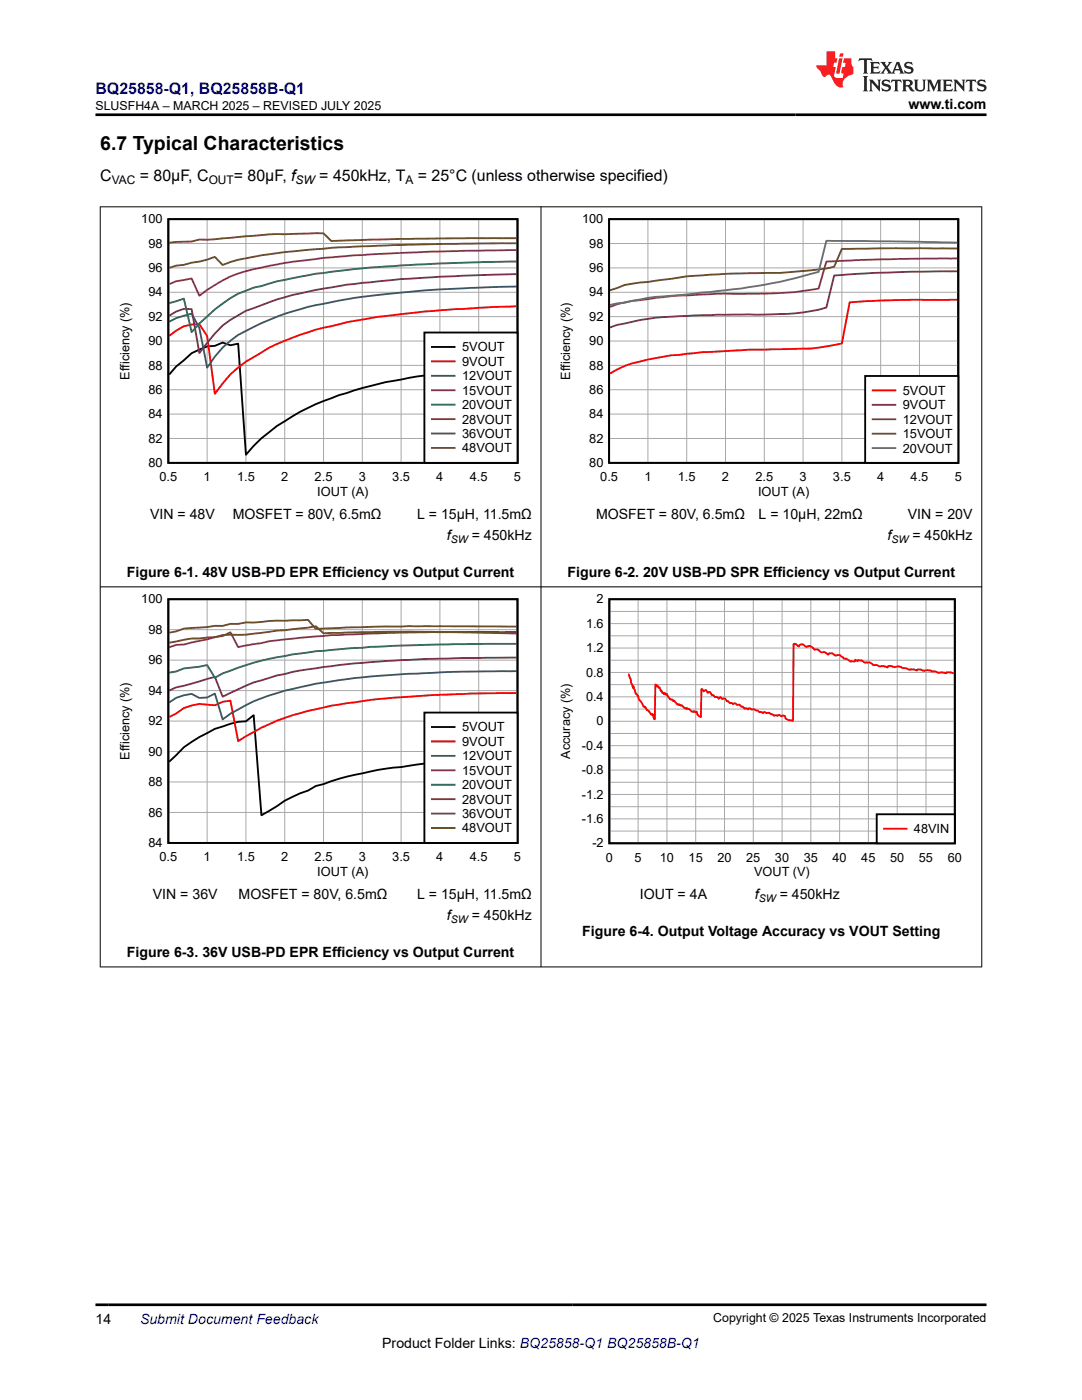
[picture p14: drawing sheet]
<svg xmlns="http://www.w3.org/2000/svg" width="216mm" height="279mm" viewBox="0 0 216 279" stroke-linecap="round" stroke-linejoin="round" font-family="sans-serif">
<defs><g id="words">
<text font-size="3.9" x="20" y="29.9">6.7 Typical Characteristics</text>
<text font-size="3.2" fill="#00f" x="19.1" y="18.7">BQ25858-Q1, BQ25858B-Q1</text>
<g font-size="3.2">
<text x="20" y="36.1">C</text>
<text x="27.9" y="36.1">= 80µF, C</text>
<text x="46.7" y="36.1">= 80µF, f</text>
<text x="63.7" y="36.1">= 450kHz, T</text>
<text x="83.4" y="36.1">= 25°C (unless otherwise specified)</text>
</g>
<g font-size="2.8">
<text x="181.3" y="21.8">www.ti.com</text>
<text x="29.9" y="103.6">VIN = 48V</text>
<text x="46.4" y="103.6">MOSFET = 80V, 6.5mΩ</text>
<text x="83.2" y="103.6">L = 15μH, 11.5mΩ</text>
<text x="89.1" y="107.8">f</text>
<text x="94.1" y="107.8">= 450kHz</text>
<text x="118.9" y="103.6">MOSFET = 80V, 6.5mΩ</text>
<text x="151.4" y="103.6">L = 10μH, 22mΩ</text>
<text x="177.1" y="107.8">f</text>
<text x="181.1" y="103.6">VIN = 20V</text>
<text x="182.1" y="107.8">= 450kHz</text>
<text x="25.3" y="115.1">Figure 6-1. 48V USB-PD EPR Efficiency vs Output Current</text>
<text x="113.3" y="115.1">Figure 6-2. 20V USB-PD SPR Efficiency vs Output Current</text>
<text x="30.5" y="179.4">VIN = 36V</text>
<text x="47.6" y="179.4">MOSFET = 80V, 6.5mΩ</text>
<text x="83.2" y="179.4">L = 15μH, 11.5mΩ</text>
<text x="127.7" y="179.5">IOUT = 4A</text>
<text x="150.6" y="179.5">f</text>
<text x="155.6" y="179.5">= 450kHz</text>
<text x="89.1" y="183.6">f</text>
<text x="94.1" y="183.6">= 450kHz</text>
<text x="25.3" y="191">Figure 6-3. 36V USB-PD EPR Efficiency vs Output Current</text>
<text x="116.2" y="186.8">Figure 6-4. Output Voltage Accuracy vs VOUT Setting</text>
<text x="19.1" y="264.2">14</text>
<text x="76.3" y="269">Product Folder Links: BQ25858-Q1 BQ25858B-Q1</text>
</g>
<text font-size="2.8" fill="#00f" x="27.9" y="264.2">Submit Document Feedback</text>
<g font-size="2.6">
<text x="25.8" y="75.8" transform="rotate(-90 25.8 75.8)">Efficiency (%)</text>
<text x="113.8" y="75.8" transform="rotate(-90 113.8 75.8)">Efficiency (%)</text>
<text x="25.8" y="151.6" transform="rotate(-90 25.8 151.6)">Efficiency (%)</text>
</g>
<g font-size="2.5">
<text x="19.1" y="21.9">SLUSFH4A – MARCH 2025 – REVISED JULY 2025</text>
<text x="28.2" y="44.6">100</text>
<text x="116.1" y="44.6">100</text>
<text x="29.6" y="49.4">98</text>
<text x="117.6" y="49.4">98</text>
<text x="29.6" y="59.2">94</text>
<text x="29.6" y="54.3">96</text>
<text x="117.6" y="59.2">94</text>
<text x="117.6" y="54.3">96</text>
<text x="29.6" y="64">92</text>
<text x="117.6" y="64">92</text>
<text x="29.6" y="68.9">90</text>
<text x="92.2" y="70.1">5VOUT</text>
<text x="117.6" y="68.9">90</text>
<text x="29.6" y="73.7">88</text>
<text x="92.2" y="73">9VOUT</text>
<text x="92.2" y="75.9">12VOUT</text>
<text x="117.6" y="73.7">88</text>
<text x="29.6" y="83.5">84</text>
<text x="29.6" y="78.6">86</text>
<text x="92.2" y="78.8">15VOUT</text>
<text x="92.2" y="81.6">20VOUT</text>
<text x="117.6" y="83.5">84</text>
<text x="117.6" y="78.6">86</text>
<text x="180.1" y="78.8">5VOUT</text>
<text x="180.1" y="81.7">9VOUT</text>
<text x="29.6" y="88.3">82</text>
<text x="92.2" y="84.5">28VOUT</text>
<text x="92.2" y="87.4">36VOUT</text>
<text x="117.6" y="88.3">82</text>
<text x="180.1" y="84.6">12VOUT</text>
<text x="180.1" y="87.4">15VOUT</text>
<text x="29.6" y="93.2">80</text>
<text x="92.2" y="90.3">48VOUT</text>
<text x="117.6" y="93.2">80</text>
<text x="180.1" y="90.3">20VOUT</text>
<text x="31.8" y="96.1">0.5</text>
<text x="40.6" y="96.1">1</text>
<text x="47.3" y="96.1">1.5</text>
<text x="56.1" y="96.1">2</text>
<text x="62.8" y="96.1">2.5</text>
<text x="63.3" y="99">IOUT (A)</text>
<text x="71.6" y="96.1">3</text>
<text x="78.3" y="96.1">3.5</text>
<text x="87.1" y="96.1">4</text>
<text x="93.7" y="96.1">4.5</text>
<text x="102.6" y="96.1">5</text>
<text x="119.8" y="96.1">0.5</text>
<text x="128.6" y="96.1">1</text>
<text x="135.2" y="96.1">1.5</text>
<text x="144.1" y="96.1">2</text>
<text x="150.7" y="96.1">2.5</text>
<text x="151.3" y="99">IOUT (A)</text>
<text x="159.5" y="96.1">3</text>
<text x="166.2" y="96.1">3.5</text>
<text x="175" y="96.1">4</text>
<text x="181.7" y="96.1">4.5</text>
<text x="190.5" y="96.1">5</text>
<text x="28.2" y="120.4">100</text>
<text x="116.9" y="125.3">1.6</text>
<text x="119.1" y="120.4">2</text>
<text x="29.6" y="126.5">98</text>
<text x="116.9" y="130.2">1.2</text>
<text x="29.6" y="132.6">96</text>
<text x="116.9" y="135">0.8</text>
<text x="29.6" y="138.6">94</text>
<text x="116.9" y="139.9">0.4</text>
<text x="29.6" y="144.7">92</text>
<text x="92.2" y="146">5VOUT</text>
<text x="92.2" y="148.9">9VOUT</text>
<text x="116.1" y="149.6">-0.4</text>
<text x="119.1" y="144.8">0</text>
<text x="29.6" y="150.8">90</text>
<text x="92.2" y="151.7">12VOUT</text>
<text x="92.2" y="154.6">15VOUT</text>
<text x="113.8" y="151.5" transform="rotate(-90 113.8 151.5)">Accuracy (%)</text>
<text x="116.1" y="154.5">-0.8</text>
<text x="29.6" y="156.9">88</text>
<text x="92.2" y="157.5">20VOUT</text>
<text x="92.2" y="160.4">28VOUT</text>
<text x="116.1" y="159.4">-1.2</text>
<text x="29.6" y="163">86</text>
<text x="92.2" y="163.3">36VOUT</text>
<text x="92.2" y="166.1">48VOUT</text>
<text x="116.1" y="164.3">-1.6</text>
<text x="182.4" y="166.3">48VIN</text>
<text x="29.6" y="169">84</text>
<text x="31.8" y="171.9">0.5</text>
<text x="40.6" y="171.9">1</text>
<text x="47.3" y="171.9">1.5</text>
<text x="56.1" y="171.9">2</text>
<text x="62.8" y="171.9">2.5</text>
<text x="71.6" y="171.9">3</text>
<text x="78.3" y="171.9">3.5</text>
<text x="87.1" y="171.9">4</text>
<text x="93.7" y="171.9">4.5</text>
<text x="102.6" y="171.9">5</text>
<text x="118.2" y="169.1">-2</text>
<text x="120.9" y="172">0</text>
<text x="126.6" y="172">5</text>
<text x="131.7" y="172">10</text>
<text x="137.4" y="172">15</text>
<text x="143.2" y="172">20</text>
<text x="148.9" y="172">25</text>
<text x="154.6" y="172">30</text>
<text x="160.4" y="172">35</text>
<text x="166.1" y="172">40</text>
<text x="171.9" y="172">45</text>
<text x="177.6" y="172">50</text>
<text x="183.4" y="172">55</text>
<text x="189.1" y="172">60</text>
<text x="63.3" y="174.8">IOUT (A)</text>
<text x="150.5" y="174.9">VOUT (V)</text>
<text x="142.3" y="263.9">Copyright © 2025 Texas Instruments Incorporated</text>
</g>
<g font-size="2.4">
<text x="22.3" y="36.7">VAC</text>
<text x="41.6" y="36.7">OUT</text>
<text x="59" y="36.7">SW</text>
<text x="80.9" y="36.7">A</text>
</g>
<g font-size="2.1">
<text x="89.9" y="108.4">SW</text>
<text x="177.9" y="108.4">SW</text>
<text x="89.9" y="184.2">SW</text>
<text x="151.4" y="180.1">SW</text>
</g>
</g></defs>
<path d="M33.6 43.7h69.7v48.7h-69.7zM103.1 73.2a176.4 176.4 0 0 0-27.7 3.5 102.5 102.5 0 0 0-12.4 4 46.9 46.9 0 0 0-10.8 6.8l-3.1 3.3-1.6-22.2-1.5 .3-1.6-.5-1.5 .6-1.6 .1-1.5 .7-1.6 .7-3.1 2.6-1.3 1.6" fill="none" stroke="#000" stroke-width=".37"/>
<g fill="none" stroke="#a8a8a8" stroke-width=".2">
<path d="M33.6 48.6h69.7M33.6 53.5h69.7M33.6 58.3h69.7M41.3 43.7v48.7M49.1 43.7v48.7M56.8 43.7v48.7M64.6 43.7v48.7M72.3 43.7v48.7M80 43.7v48.7M87.8 43.7v48.7M95.5 43.7v48.7M33.6 63.2h69.7"/>
<path d="M33.6 68.1h69.7M33.6 72.9h69.7M33.6 77.8h69.7M33.6 82.6h69.7M33.6 87.5h69.7"/>
</g>
<path d="M103.1 61.1a228.3 228.3 0 0 0-32.3 2.9 67.2 67.2 0 0 0-14 4 26.3 26.3 0 0 0-6.2 3.3 21.3 21.3 0 0 0-7.7 7.3l-1.6-11.5-1.5-2.4a7.4 7.4 0 0 0-6 2.3" fill="none" stroke="#f00" stroke-width=".37"/>
<path d="M103.1 57.2a238.6 238.6 0 0 0-35.4 2.8 59.8 59.8 0 0 0-20.2 6.8 19.7 19.7 0 0 0-6.2 6.6l-1.5-8-1.6-2.8-3.1 .9-1.3 .7" fill="none" stroke="#295c74" stroke-width=".37"/>
<path d="M103.1 54.7a347.4 347.4 0 0 0-33.9 2.1 89.6 89.6 0 0 0-15.5 3.5l-1.5 .6a18.7 18.7 0 0 0-6.2 2.9 25.8 25.8 0 0 0-6.2 6.7l-1.6-8.8-1.5-.1-1.6 .6-1.3 .8" fill="none" stroke="#68265f" stroke-width=".37"/>
<path d="M103.1 52.2a373.5 373.5 0 0 0-35.4 1.9 100.7 100.7 0 0 0-14 2.5l-1.5 .5a19.1 19.1 0 0 0-9.3 4.6l-3.1 2.9-1.6 1.7-1.5-6.7-2.9 .9" fill="none" stroke="#286b49" stroke-width=".37"/>
<path d="M103.1 49.9l-4.5 .1a480.6 480.6 0 0 0-34 1.5 111.2 111.2 0 0 0-14 2.2 24.3 24.3 0 0 0-10.8 5.3l-1.6-3.4-3.1 .5-1.3 .6" fill="none" stroke="#9d3a3a" stroke-width=".37"/>
<path d="M103.1 48.5l-13.8 .2a295.9 295.9 0 0 0-37.1 2.2l-1.6 .4a23.6 23.6 0 0 0-6.2 1.6l-1.5-1.6-3.1 .9-3.1 .7-1.6 .1-1.3 .5" fill="none" stroke="#6b4f28" stroke-width=".37"/>
<path d="M103.1 47.5l-23.1 .2-13.9 .4-1.5-1.5h-4.7a158.6 158.6 0 0 0-17 1.2h-3.1l-1.6 .4-4.4 .2" fill="none" stroke="#83461f" stroke-width=".37"/>
<path d="M84.7 66.4h18.6v26h-18.6z" fill-rule="evenodd" fill="#fff"/>
<path d="M121.5 43.7h69.7v48.7h-69.7zM84.7 66.4h18.6v26h-18.6zM86.2 69.2h4.5" fill="none" stroke="#000" stroke-width=".37"/>
<path d="M191 59.8l-12.2 .1-9.3 .4-1.5 8.3-1.6 .3a37.3 37.3 0 0 1-9.2 .8 175 175 0 0 0-15.5 .5l-3.1 .3a59.1 59.1 0 0 0-14 2.5l-2.9 1.6M86.2 72.1h4.5" fill="none" stroke="#f00" stroke-width=".37"/>
<path d="M86.2 75h4.5" fill="none" stroke="#295c74" stroke-width=".37"/>
<path d="M191 54.1a330.1 330.1 0 0 0-24.6 .9l-1.5 6.4a52.2 52.2 0 0 1-15.5 1.3l-7.7 .2a105.3 105.3 0 0 0-14 1l-4.6 1-1.4 .5M86.2 77.9h4.5" fill="none" stroke="#68265f" stroke-width=".37"/>
<path d="M86.2 80.8h4.5" fill="none" stroke="#286b49" stroke-width=".37"/>
<path d="M191 51.6a479.8 479.8 0 0 0-26.1 .6l-1.6 5.4a95 95 0 0 1-18.5 1l-3.1 .1a106.5 106.5 0 0 0-17.1 1.6l-2.9 1M86.2 83.6h4.5" fill="none" stroke="#9d3a3a" stroke-width=".37"/>
<path d="M191 49.6l-23 .1-1.6 3.5a98.4 98.4 0 0 1-18.5 1.4 113.8 113.8 0 0 0-18.6 1.7l-4.7 .6-2.9 1M86.2 86.5h4.5" fill="none" stroke="#6b4f28" stroke-width=".37"/>
<path d="M86.2 89.4h4.5" fill="none" stroke="#83461f" stroke-width=".37"/>
<g fill="none" stroke="#a8a8a8" stroke-width=".2">
<path d="M121.5 48.6h69.7M121.5 53.5h69.7M121.5 58.3h69.7M129.3 43.7v48.7M137 43.7v48.7M144.8 43.7v48.7M152.5 43.7v48.7M160.2 43.7v48.7M168 43.7v48.7M175.7 43.7v48.7M183.5 43.7v48.7M121.5 63.2h69.7"/>
<path d="M121.5 68.1h69.7M121.5 72.9h69.7M121.5 77.8h69.7M121.5 82.6h69.7M121.5 87.5h69.7"/>
</g>
<path d="M191 48.4l-26.1-.3-1.6 6.2a106.3 106.3 0 0 1-23.2 4.1l-3.1 .4a55.6 55.6 0 0 0-12.4 1.6l-1.5 .1-1.4 .4" fill="none" stroke="#6c6c6c" stroke-width=".37"/>
<path d="M172.6 75h18.6v17.4h-18.6z" fill-rule="evenodd" fill="#fff"/>
<path d="M172.6 75h18.6v17.4h-18.6zM33.6 119.6h69.7v48.6h-69.7zM103.1 151.4a183.1 183.1 0 0 0-29.3 2.6l-6.1 1.4-4.7 1.5-1.5 .9a22.1 22.1 0 0 0-6.2 3.1l-3.1 1.8-1.6-20-1.5 1.3a18.5 18.5 0 0 0-7.8 2.3 19.8 19.8 0 0 0-6.2 4.4l-1.3 1.3" fill="none" stroke="#000" stroke-width=".37"/>
<path d="M174.1 77.9h4.5M103.1 138.3a241.5 241.5 0 0 0-33.9 2 59.3 59.3 0 0 0-17 4.9l-4.7 2.7-1.5-8.1-1.6 .3-1.5 .7-1.6-.2a7.9 7.9 0 0 0-6.2 1.8l-1.3 .7" fill="none" stroke="#f00" stroke-width=".37"/>
<path d="M174.1 80.8h4.5M103.1 131.2a308.7 308.7 0 0 0-38.5 1.9 67.1 67.1 0 0 0-14 3.1l-6.2 2.8-1.5-3.9-7.8 2.1-1.3 .6" fill="none" stroke="#68265f" stroke-width=".37"/>
<path d="M174.1 83.7h4.5M103.1 126.1h-2.9a497.2 497.2 0 0 0-37.2 .9 109.7 109.7 0 0 0-15.5 2.1l-1.5-2.9-1.6 .7-1.5 .3-6.2 1.4-1.6 .1-1.3 .5" fill="none" stroke="#9d3a3a" stroke-width=".37"/>
<path d="M174.1 86.6h4.5M103.1 125h-7.6a556.7 556.7 0 0 0-32.5 .5l-1.5-1.8-12.4 .5-1.6 .3h-1.5l-1.6 .4h-1.5l-1.6 .2-4.6 .4-1.6 .5-1.3 .3" fill="none" stroke="#6b4f28" stroke-width=".37"/>
<path d="M174.1 89.4h4.5" fill="none" stroke="#6c6c6c" stroke-width=".37"/>
<g fill="none" stroke="#a8a8a8" stroke-width=".2">
<path d="M41.3 119.6v48.6M49.1 119.6v48.6M56.8 119.6v48.6M64.6 119.6v48.6M72.3 119.6v48.6M80 119.6v48.6M87.8 119.6v48.6M95.5 119.6v48.6M33.6 125.7h69.7M33.6 131.7h69.7M33.6 137.8h69.7M33.6 143.9h69.7"/>
<path d="M33.6 150h69.7M33.6 156.1h69.7M33.6 162.1h69.7"/>
</g>
<path d="M103.1 133.9a321.6 321.6 0 0 0-33.9 1.6 76.9 76.9 0 0 0-18.6 4.5l-4.6 2.4-1.6 1.2-1.5-5.2-1.6 .8-1.5 .1-1.6-.8-1.5 .3-1.6 .5-1.3 .9" fill="none" stroke="#295c74" stroke-width=".37"/>
<path d="M103.1 128.5h-2.9a398.3 398.3 0 0 0-37.2 1.5 68.4 68.4 0 0 0-17 3.8l-1.6 .6-1.5 .9-1.6-2.6-1.5 .4-3.1 .3-1.6 .6-1.3 .2" fill="none" stroke="#286b49" stroke-width=".37"/>
<path d="M103.1 126.4l-9.1-.2a484 484 0 0 0-29.4 .2l-1.6-1.4-10.8 1.3a25.8 25.8 0 0 1-6.2 .4h-1.6l-1.5 .5-3.1 .2a26.7 26.7 0 0 0-6 .9" fill="none" stroke="#83461f" stroke-width=".37"/>
<path d="M84.7 142.2h18.6v26h-18.6z" fill-rule="evenodd" fill="#fff"/>
<path d="M121.6 119.6h68.9v48.7h-68.9zM84.7 142.2h18.6v26h-18.6zM86.2 145.1h4.5" fill="none" stroke="#000" stroke-width=".37"/>
<path d="M190.3 134.3l-1.4-.2-.1 .3-.8-.2-.7 .1-.6-.3-1.8-.2a.75 .75 0 0 1-1-.2h-.9l-.1 .2-.5-.2-1 .1-.7-.3-.5-.1a2.04 2.04 0 0 0-1.9-.2l-.5-.2-.6 .1-.1 .2-.9-.3-.6 .1-.7-.3a.89 .89 0 0 1-1-.3l-.5-.2h-.8l-.7-.4-.7-.1-.1 .3-.5-.3-.1 .3h-.8l-.9-.6h-.5l-.2-.3a1.27 1.27 0 0 0-1.5-.3 .84 .84 0 0 0-1.4-.1l-.2-.3a1.08 1.08 0 0 0-1.1-.2l-.3-.2a.94 .94 0 0 0-1.1-.3l-.5-.5a.86 .86 0 0 0-1.1-.1l-.3-.1a.69 .69 0 0 0-.6-.4 .69 .69 0 0 0-.6 .4l-.6-.5h-.5l-.1 15.3-.1 .1-.8-.2-.6-.3-.1-.5-.3-.1a.75 .75 0 0 1-.9-.1l-.3 .2-.2-.1a.72 .72 0 0 1-.9-.3l-.6-.3-.4 .2-.4-.3h-.2l-.1 .3-1.9-.9-.4 .1-.4-.2-.3 .2-.3-.2-.4 .1-.4-.4-.3-.1-.4-.4-.4 .1-.5-.3-.3 .1-.2-.2h-.5l-.4-.4-.2 .1a.55 .55 0 0 0-.3-.6 .55 .55 0 0 0-.6 .1l-.3-.4-.3 .1-.1 .3-.3-.4-.4 .1-.3-.4h-.4l-.4-.8-.4 .3-.3-.6-.5 .3-.2-.4-.2-.1-.1 5.6-.7-.5-.2-.6-.3 .1-.1-.1a.77 .77 0 0 1-1-.5l-.6-.2-.1 .2-.4-.2-.4-.5h-.3l-.2-.2-.2 .1-.1-.2h-.3l-.4-.7-.3 .1-.2-.3-.5-.1-.3-.4-.2-.6-.3 .1-.2-.3-.1 .3-.2-.4-.1 .1-.3-.5h-.1l-.2-.7-.2 .1-.2-.4-.2 .2-.2-.4-.1 7-.3-.3-.1-.7-.2-.1-.1 .1a1.33 1.33 0 0 0-1-.9l-.2-.5h-.1l-.1-.2-.1 .1-.1-.2-.4-.7-.4-.5-.3-.8h-.1l-.1-.4h-.2l-.5-1.5-.1 .3-.4-.9-.1-.9-.4-.9M86.2 148h4.5" fill="none" stroke="#f00" stroke-width=".37"/>
<path d="M86.2 150.9h4.5" fill="none" stroke="#295c74" stroke-width=".37"/>
<path d="M86.2 153.7h4.5" fill="none" stroke="#68265f" stroke-width=".37"/>
<path d="M86.2 156.6h4.5" fill="none" stroke="#286b49" stroke-width=".37"/>
<path d="M86.2 159.5h4.5" fill="none" stroke="#9d3a3a" stroke-width=".37"/>
<path d="M86.2 162.4h4.5" fill="none" stroke="#6b4f28" stroke-width=".37"/>
<path d="M86.2 165.2h4.5" fill="none" stroke="#83461f" stroke-width=".37"/>
<g fill="none" stroke="#a8a8a8" stroke-width=".2">
<path d="M127.3 119.6v48.7M133.1 119.6v48.7M138.8 119.6v48.7M144.6 119.6v48.7M150.3 119.6v48.7M156.1 119.6v48.7M161.8 119.6v48.7M167.5 119.6v48.7M173.3 119.6v48.7M179 119.6v48.7M184.8 119.6v48.7M121.6 122h68.9"/>
<path d="M121.6 124.5h68.9M121.6 126.9h68.9M121.6 129.3h68.9M121.6 131.8h68.9M121.6 134.2h68.9M121.6 136.6h68.9M121.6 139.1h68.9M121.6 141.5h68.9M121.6 143.9h68.9M121.6 146.4h68.9M121.6 148.8h68.9M121.6 151.3h68.9"/>
<path d="M121.6 153.7h68.9M121.6 156.1h68.9M121.6 158.5h68.9M121.6 161h68.9M121.6 163.4h68.9M121.6 165.9h68.9"/>
</g>
<path d="M174.9 162.5h15.6v5.8h-15.6z" fill-rule="evenodd" fill="#fff"/>
<path d="M174.9 162.5h15.6v5.8h-15.6z" fill="none" stroke="#000" stroke-width=".37"/>
<path d="M176.4 165.4h4.5" fill="none" stroke="#f00" stroke-width=".37"/>
<path d="M19.9 41.3h176.1M20 41.2v151.8M108 41.2v151.8M195.9 41.2v151.8M19.9 117.1h176.1M19.9 193h176.1" fill="none" stroke="#000" stroke-width=".2"/>
<path d="M171.5 11.6l-.2 .6 .5-.2h.6v.1v2.2l-.2 .4h1l-.2-.4v-2.2v-.1h.5l.6 .2-.2-.6zM173.6 12.4l.2 .3v1.6l-.2 .4h1.9l.1-.6a1.08 1.08 0 0 1-1.3 .2v-.7h.6l.4 .2v-.7l-.4 .2h-.6v-.5l.2-.2a1 1 0 0 1 1 .3l-.1-.5zM175.7 12.4l.9 1.1-1 1.2h.9l-.2-.2 .5-.8 .4 .8-.2 .2h1.6l-.2-.2 .2-.5h.9l.1 .5-.1 .2h.9l-.2-.4-.8-1.9h-.5l-.9 2.1-.9-1.1 .9-1h-.8l.2 .2-.4 .6-.4-.6 .2-.2zM179 12.8l.4 1h-.7zM180.7 12.5a.65 .65 0 0 0-.2 .7 .65 .65 0 0 0 .6 .5l.6 .1 .1 .3a.79 .79 0 0 1-.7 .4 .79 .79 0 0 1-.7-.5l.1 .7 .2-.1a.93 .93 0 0 0 1.1 0 .93 .93 0 0 0 .4-.9 1.46 1.46 0 0 0-1.2-.6l-.1-.3a1.09 1.09 0 0 1 1.2 .2l-.2-.6-.1 .1-.5-.2zM172.2 15.2l.2 .4v2.2l-.2 .4h1l-.2-.4v-2.2l.2-.4zM173.4 15.9l.2 .4v1.5l-.2 .4h.8l-.3-.4 .1-1.3 1.6 1.8v-2l.2-.4h-.7l.1 .2 .1 1.1-1.2-1.3zM176.2 16a.65 .65 0 0 0-.2 .8 .65 .65 0 0 0 .6 .4l.6 .2 .1 .2a.79 .79 0 0 1-.7 .4 .79 .79 0 0 1-.7-.5l.1 .7 .2-.1a.93 .93 0 0 0 1.1 .1 .93 .93 0 0 0 .4-1 1.46 1.46 0 0 0-1.2-.5l-.1-.4a1.09 1.09 0 0 1 1.2 .2l-.1-.6-.2 .1-.5-.1zM177.9 15.9l-.1 .6a.63 .63 0 0 1 .8-.3v1.6l-.3 .4h1l-.2-.4v-1.6a.66 .66 0 0 1 .8 .3l-.1-.6zM180 15.9l.2 .4v1.5l-.2 .4h1l-.2-.2-.1-.7h.5l.1 .2a.79 .79 0 0 0 1.2 .6l-1-.9a.61 .61 0 0 0 .6-.6 .61 .61 0 0 0-.5-.7zM180.8 16.2h.1a.47 .47 0 0 1 .5 .1 .47 .47 0 0 1 .1 .5l-.1 .1-.7 .1zM182.3 15.9l.2 .2a2.27 2.27 0 0 0 .4 2 1.04 1.04 0 0 0 1.7-.7v-1.3l.2-.2h-.8l.2 .4v1.1a.6 .6 0 0 1-.6 .6 .6 .6 0 0 1-.6-.6v-1.1l.3-.4zM184.9 15.9l.2 .4v1.5l-.2 .4h.8l-.3-.4v-1.4l.9 1.9 .9-1.9v1.4l-.3 .4h1l-.2-.4v-1.5l.2-.4h-.8l-.7 1.5-.6-1.5zM188.1 15.9l.2 .4v1.5l-.2 .4h1.9l.1-.6a1.09 1.09 0 0 1-1.3 .2v-.7h.6l.4 .2v-.6l-.4 .2h-.6v-.6l.2-.1a1.01 1.01 0 0 1 1 .3l-.1-.6zM190.2 15.9l.3 .4v1.5l-.3 .4h.8l-.2-.4v-1.3l1.6 1.8v-2l.2-.4h-.7l.2 .2v1.1l-1.2-1.3zM192.8 15.9l-.1 .6a.63 .63 0 0 1 .8-.3v1.6l-.3 .4h1l-.2-.4v-1.6a.66 .66 0 0 1 .8 .3l-.1-.6zM195.2 16a.65 .65 0 0 0-.2 .8 .65 .65 0 0 0 .6 .4l.6 .2 .2 .2a.79 .79 0 0 1-.7 .4 .79 .79 0 0 1-.7-.5l.1 .7 .2-.1a.93 .93 0 0 0 1 .1 .93 .93 0 0 0 .5-1 1.46 1.46 0 0 0-1.3-.5v-.4a1.09 1.09 0 0 1 1.2 .2l-.2-.6-.2 .1-.5-.1z" fill="#231f20"/>
<path d="M164.9 10.3v2.7h-2l.1 .4 .8 1a.95 .95 0 0 0 1 .9 .59 .59 0 0 1 .5-.4 .59 .59 0 0 1 .5 .3l.4 .8a1.59 1.59 0 0 0 2.1 1.4 1.61 1.61 0 0 1 1-2.3l1-.3-.1-1.5a1.59 1.59 0 0 1-.3-1.7h-1.5l-.2 .9h.6l-.2 .9h-.5l-.2 .9v.3l.4 .1-.1 .9h-.7a.73 .73 0 0 1-1-.7l.3-1.5h-.5l.1-.9h.5l.2-.9h-.5v-1.3zM167.4 11.6l-.6 3.1h.7l.6-3.1zM167.6 10.7l-.1 .6h.7l.1-.6z" fill="#ed1c24"/>
<path d="M19.1 22.9h177.8M19.1 260.4h177.8" fill="none" stroke="#000" stroke-width=".53"/>
<use href="#words"/>
</svg>
